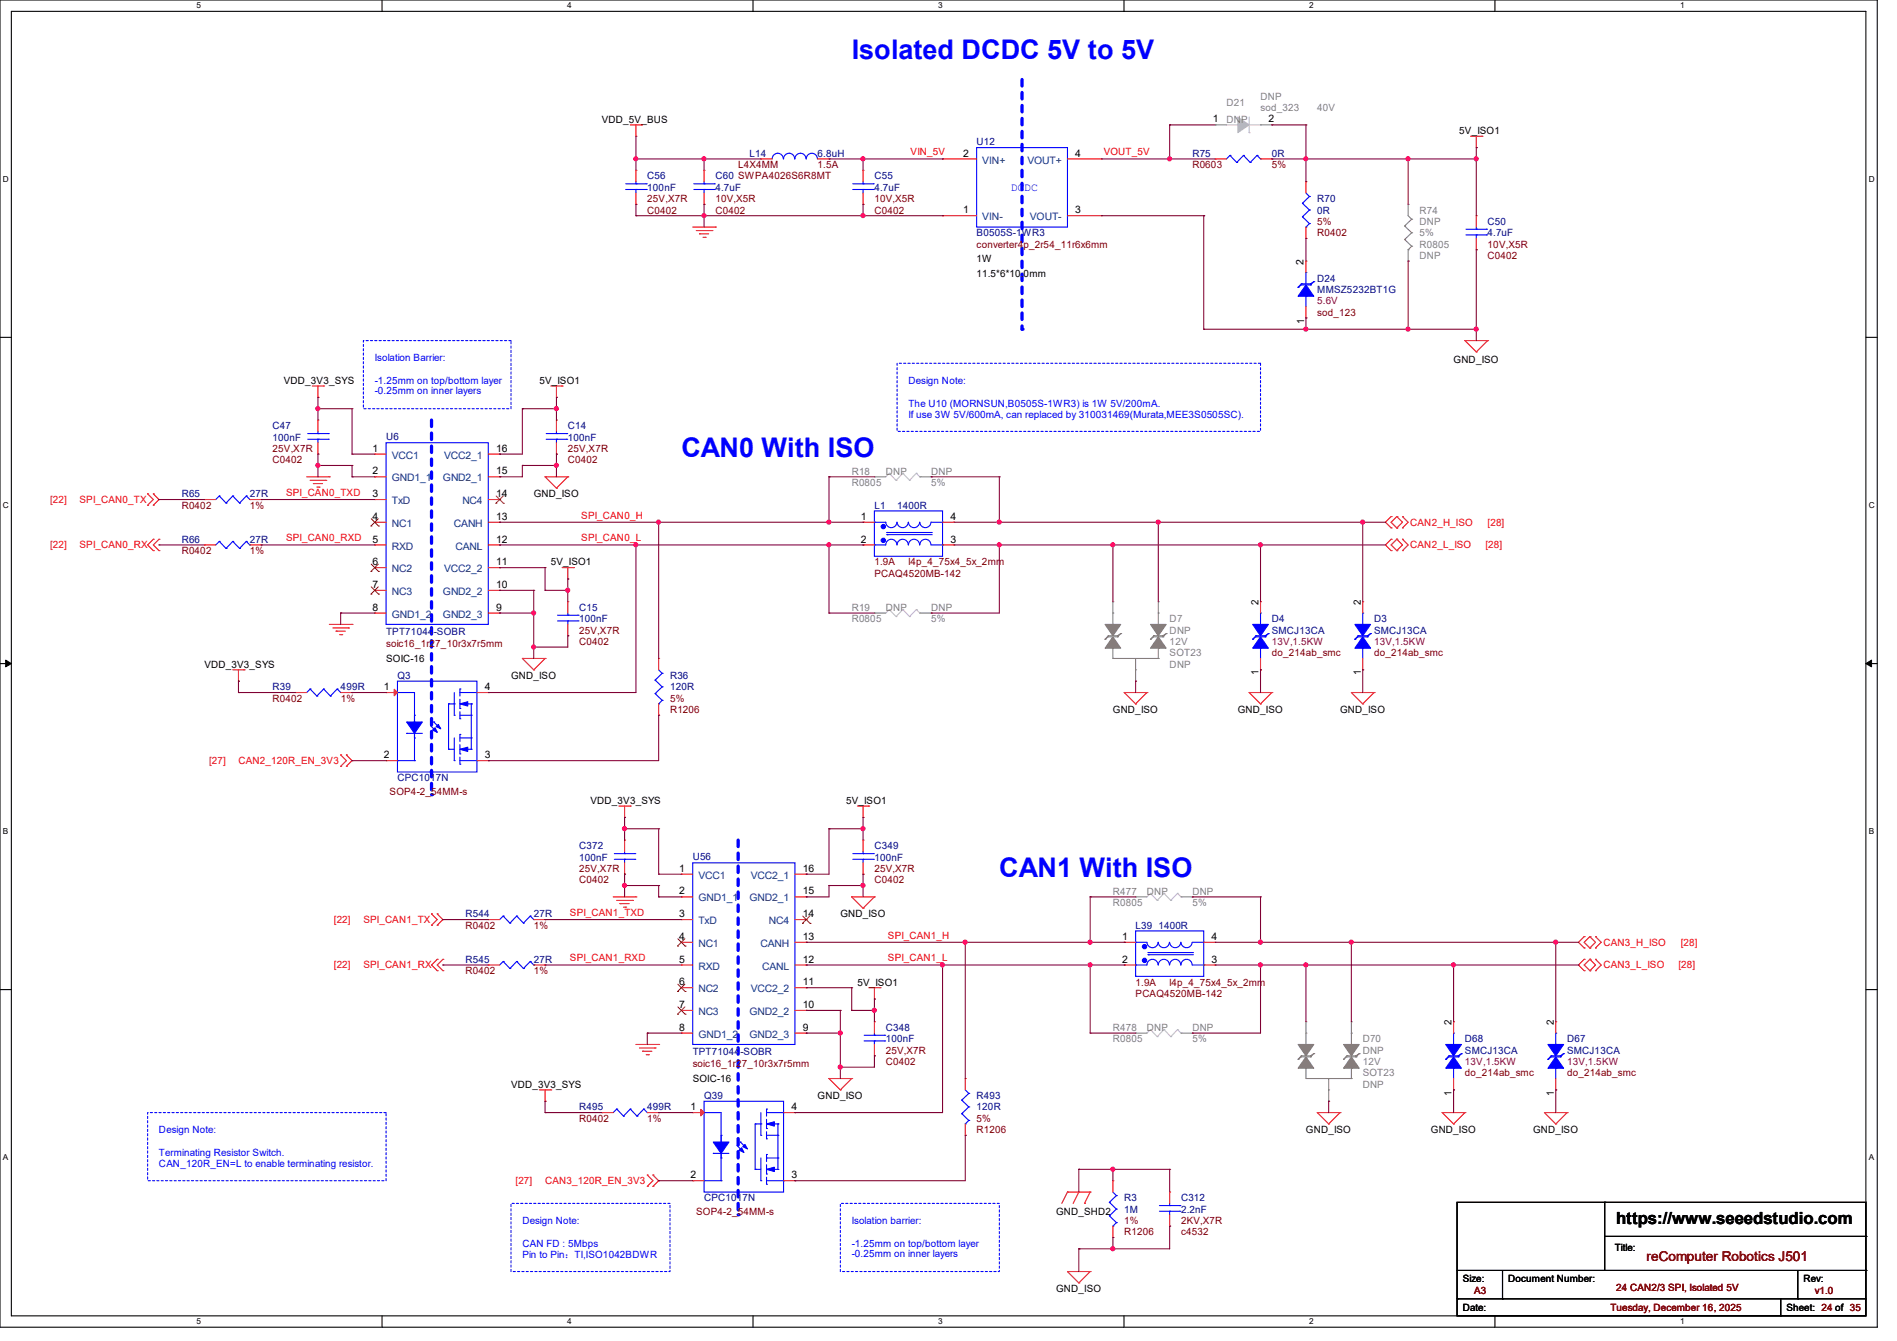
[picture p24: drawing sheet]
<svg xmlns="http://www.w3.org/2000/svg" width="297mm" height="210mm" viewBox="0 0 297 210" stroke-linecap="round" stroke-linejoin="round" font-family="sans-serif">
<defs><g id="words">
<g font-size="4.2" fill="#00f">
<text x="133.3" y="9.3">Isolated DCDC 5V to 5V</text>
<text x="106.7" y="71.5">CAN0 With ISO</text>
<text x="156.5" y="137.3">CAN1 With ISO</text>
</g>
<text font-size="2.6" x="253" y="191.8">https://www.seeedstudio.com</text>
<text font-size="2.1" fill="#800000" x="257.8" y="197.5">reComputer Robotics J501</text>
<text font-size="1.8" fill="#00f" x="158.2" y="29.8">DCDC</text>
<g font-size="1.6" fill="#808080">
<text x="192" y="16.6">D21</text>
<text x="197.4" y="15.7">DNP</text>
<text x="197.4" y="17.4">sod_323</text>
<text x="206.2" y="17.4">40V</text>
<text x="192" y="19.2">DNP</text>
<text x="222.2" y="33.4">R74</text>
<text x="222.2" y="35.2">DNP</text>
<text x="222.2" y="37">5%</text>
<text x="222.2" y="38.8">R0805</text>
<text x="222.2" y="40.6">DNP</text>
<text x="133.3" y="74.3">R18</text>
<text x="133.3" y="76.1">R0805</text>
<text x="138.7" y="74.3">DNP</text>
<text x="145.8" y="74.3">DNP</text>
<text x="145.8" y="76.1">5%</text>
<text x="133.3" y="95.7">R19</text>
<text x="138.7" y="95.7">DNP</text>
<text x="145.8" y="95.7">DNP</text>
<text x="133.3" y="97.4">R0805</text>
<text x="145.8" y="97.4">5%</text>
<text x="183.1" y="97.4">D7</text>
<text x="183.1" y="99.2">DNP</text>
<text x="183.1" y="101">12V</text>
<text x="183.1" y="102.8">SOT23</text>
<text x="183.1" y="104.6">DNP</text>
<text x="174.2" y="140.1">R477</text>
<text x="174.2" y="141.9">R0805</text>
<text x="179.6" y="140.1">DNP</text>
<text x="186.7" y="140.1">DNP</text>
<text x="186.7" y="141.9">5%</text>
<text x="174.2" y="161.5">R478</text>
<text x="179.6" y="161.5">DNP</text>
<text x="186.7" y="161.5">DNP</text>
<text x="174.2" y="163.2">R0805</text>
<text x="186.7" y="163.2">5%</text>
<text x="213.4" y="163.2">D70</text>
<text x="213.4" y="165">DNP</text>
<text x="213.4" y="166.8">12V</text>
<text x="213.4" y="168.6">SOT23</text>
<text x="213.4" y="170.3">DNP</text>
</g>
<g font-size="1.6">
<text x="94.2" y="19.2">VDD_5V_BUS</text>
<text x="189.9" y="19.2">1</text>
<text x="198.6" y="19.2">2</text>
<text x="228.5" y="21">5V_ISO1</text>
<text x="150.8" y="24.5">2</text>
<text x="168.4" y="24.5">4</text>
<text x="150.8" y="33.4">1</text>
<text x="168.4" y="33.4">3</text>
<text x="152.9" y="41.1">1W</text>
<text x="204.1" y="41.4" transform="rotate(-90 204.1 41.4)">2</text>
<text x="152.9" y="43.4">11.5*6*10.0mm</text>
<text x="204.2" y="50.7" transform="rotate(-90 204.2 50.7)">1</text>
<text x="227.6" y="56.9">GND_ISO</text>
<text x="44.4" y="60.1">VDD_3V3_SYS</text>
<text x="84.5" y="60.1">5V_ISO1</text>
<text x="58.3" y="70.7">1</text>
<text x="77.7" y="70.7">16</text>
<text x="58.3" y="74.3">2</text>
<text x="58.3" y="77.9">3</text>
<text x="77.7" y="77.9">14</text>
<text x="77.7" y="74.3">15</text>
<text x="83.6" y="77.9">GND_ISO</text>
<text x="58.3" y="81.4">4</text>
<text x="77.7" y="81.4">13</text>
<text x="134.8" y="81.4">1</text>
<text x="148.8" y="81.4">4</text>
<text x="58.3" y="85">5</text>
<text x="58.3" y="88.5">6</text>
<text x="77.7" y="88.5">11</text>
<text x="77.7" y="85">12</text>
<text x="86.2" y="88.6">5V_ISO1</text>
<text x="134.8" y="85">2</text>
<text x="148.8" y="85">3</text>
<text x="58.3" y="92.1">7</text>
<text x="58.3" y="95.6">8</text>
<text x="77.7" y="95.6">9</text>
<text x="77.7" y="92.1">10</text>
<text x="197.1" y="94.8" transform="rotate(-90 197.1 94.8)">2</text>
<text x="213.1" y="94.8" transform="rotate(-90 213.1 94.8)">2</text>
<text x="32" y="104.6">VDD_3V3_SYS</text>
<text x="60.5" y="103.7">SOIC-16</text>
<text x="80" y="106.3">GND_ISO</text>
<text x="197.1" y="105.8" transform="rotate(-90 197.1 105.8)">1</text>
<text x="213.1" y="105.8" transform="rotate(-90 213.1 105.8)">1</text>
<text x="60.1" y="108.1">1</text>
<text x="75.9" y="108.1">4</text>
<text x="174.2" y="111.7">GND_ISO</text>
<text x="193.8" y="111.7">GND_ISO</text>
<text x="209.8" y="111.7">GND_ISO</text>
<text x="60.1" y="118.7">2</text>
<text x="75.9" y="118.7">3</text>
<text x="92.5" y="125.9">VDD_3V3_SYS</text>
<text x="132.5" y="125.9">5V_ISO1</text>
<text x="106.3" y="136.5">1</text>
<text x="125.7" y="136.5">16</text>
<text x="106.3" y="140.1">2</text>
<text x="106.3" y="143.6">3</text>
<text x="125.7" y="143.6">14</text>
<text x="125.7" y="140.1">15</text>
<text x="131.6" y="143.7">GND_ISO</text>
<text x="106.3" y="147.2">4</text>
<text x="125.7" y="147.2">13</text>
<text x="175.7" y="147.2">1</text>
<text x="189.7" y="147.2">4</text>
<text x="106.3" y="150.8">5</text>
<text x="106.3" y="154.3">6</text>
<text x="125.7" y="154.3">11</text>
<text x="125.7" y="150.8">12</text>
<text x="134.2" y="154.3">5V_ISO1</text>
<text x="175.7" y="150.8">2</text>
<text x="189.7" y="150.8">3</text>
<text x="106.3" y="157.9">7</text>
<text x="106.3" y="161.4">8</text>
<text x="125.7" y="161.4">9</text>
<text x="125.7" y="157.9">10</text>
<text x="227.3" y="160.6" transform="rotate(-90 227.3 160.6)">2</text>
<text x="243.3" y="160.6" transform="rotate(-90 243.3 160.6)">2</text>
<text x="80" y="170.3">VDD_3V3_SYS</text>
<text x="108.1" y="173.9">1</text>
<text x="108.5" y="169.5">SOIC-16</text>
<text x="123.9" y="173.9">4</text>
<text x="128" y="172.1">GND_ISO</text>
<text x="227.3" y="171.6" transform="rotate(-90 227.3 171.6)">1</text>
<text x="243.3" y="171.6" transform="rotate(-90 243.3 171.6)">1</text>
<text x="204.5" y="177.5">GND_ISO</text>
<text x="224" y="177.5">GND_ISO</text>
<text x="240" y="177.5">GND_ISO</text>
<text x="108.1" y="184.5">2</text>
<text x="123.9" y="184.5">3</text>
<text x="165.4" y="190.2">GND_SHD2</text>
<text x="252.8" y="196">Title:</text>
<text x="165.4" y="202.3">GND_ISO</text>
<text x="229" y="200.7">Size:</text>
<text x="236.1" y="200.7">Document Number:</text>
<text x="282.4" y="200.7">Rev:</text>
<text x="229" y="205.4">Date:</text>
<text x="279.7" y="205.4">Sheet: 24 of 35</text>
</g>
<g font-size="1.6" fill="#000080">
<text x="152.9" y="22.8">U12</text>
<text x="101.3" y="28.1">C56</text>
<text x="101.3" y="29.9">100nF</text>
<text x="112" y="28.1">C60 SWPA4026S6R8MT</text>
<text x="112" y="29.9">4.7uF</text>
<text x="117.3" y="24.6">L14</text>
<text x="128" y="24.6">6.8uH</text>
<text x="136.9" y="28.1">C55</text>
<text x="136.9" y="29.9">4.7uF</text>
<text x="186.7" y="24.6">R75</text>
<text x="199.1" y="24.6">0R</text>
<text x="206.2" y="31.7">R70</text>
<text x="206.2" y="33.4">0R</text>
<text x="232.9" y="35.2">C50</text>
<text x="152.9" y="37">B0505S-1WR3</text>
<text x="232.9" y="37">4.7uF</text>
<text x="206.2" y="44.1">D24</text>
<text x="206.2" y="45.9">MMSZ5232BT1G</text>
<text x="42.7" y="67.2">C47</text>
<text x="42.7" y="69">100nF</text>
<text x="60.5" y="68.8">U6</text>
<text x="88.9" y="67.2">C14</text>
<text x="88.9" y="69">100nF</text>
<text x="28.4" y="77.9">R65</text>
<text x="39.1" y="77.9">27R</text>
<text x="136.9" y="79.7">L1</text>
<text x="140.5" y="79.7">1400R</text>
<text x="28.4" y="85">R66</text>
<text x="39.1" y="85">27R</text>
<text x="90.7" y="95.7">C15</text>
<text x="60.5" y="99.4">TPT71044-SOBR</text>
<text x="90.7" y="97.4">100nF</text>
<text x="199.1" y="97.4">D4</text>
<text x="199.1" y="99.2">SMCJ13CA</text>
<text x="215.1" y="97.4">D3</text>
<text x="215.1" y="99.2">SMCJ13CA</text>
<text x="62.2" y="106.3">Q3</text>
<text x="104.9" y="106.3">R36</text>
<text x="42.7" y="108.1">R39</text>
<text x="53.3" y="108.1">499R</text>
<text x="104.9" y="108.1">120R</text>
<text x="62.2" y="122.3">CPC1017N</text>
<text x="90.7" y="133">C372</text>
<text x="90.7" y="134.8">100nF</text>
<text x="108.5" y="134.6">U56</text>
<text x="136.9" y="133">C349</text>
<text x="136.9" y="134.8">100nF</text>
<text x="72.9" y="143.7">R544</text>
<text x="83.6" y="143.7">27R</text>
<text x="177.8" y="145.5">L39 1400R</text>
<text x="72.9" y="150.8">R545</text>
<text x="83.6" y="150.8">27R</text>
<text x="138.7" y="161.5">C348</text>
<text x="108.5" y="165.2">TPT71044-SOBR</text>
<text x="138.7" y="163.2">100nF</text>
<text x="229.4" y="163.2">D68</text>
<text x="229.4" y="165">SMCJ13CA</text>
<text x="245.4" y="163.2">D67</text>
<text x="245.4" y="165">SMCJ13CA</text>
<text x="90.7" y="173.9">R495</text>
<text x="101.3" y="173.9">499R</text>
<text x="110.2" y="172.1">Q39</text>
<text x="152.9" y="172.1">R493</text>
<text x="152.9" y="173.9">120R</text>
<text x="110.2" y="188.1">CPC1017N</text>
<text x="176" y="188.1">R3</text>
<text x="176" y="189.9">1M</text>
<text x="184.9" y="188.1">C312</text>
<text x="184.9" y="189.9">2.2nF</text>
</g>
<g font-size="1.6" fill="#800000">
<text x="115.6" y="26.3">L4X4MM</text>
<text x="128" y="26.3">1.5A</text>
<text x="186.7" y="26.3">R0603</text>
<text x="199.1" y="26.3">5%</text>
<text x="101.3" y="33.4">C0402</text>
<text x="101.3" y="31.7">25V,X7R</text>
<text x="112" y="33.4">C0402</text>
<text x="112" y="31.7">10V,X5R</text>
<text x="136.9" y="33.4">C0402</text>
<text x="136.9" y="31.7">10V,X5R</text>
<text x="206.2" y="35.2">5%</text>
<text x="152.9" y="38.8">converter4p_2r54_11r6x6mm</text>
<text x="206.2" y="37">R0402</text>
<text x="232.9" y="40.6">C0402</text>
<text x="232.9" y="38.8">10V,X5R</text>
<text x="206.2" y="49.4">sod_123</text>
<text x="42.7" y="70.8">25V,X7R</text>
<text x="88.9" y="70.8">25V,X7R</text>
<text x="42.7" y="72.6">C0402</text>
<text x="88.9" y="72.6">C0402</text>
<text x="28.4" y="79.7">R0402</text>
<text x="39.1" y="79.7">1%</text>
<text x="28.4" y="86.8">R0402</text>
<text x="39.1" y="86.8">1%</text>
<text x="136.9" y="88.6">1.9A</text>
<text x="142.2" y="88.6">l4p_4_75x4_5x_2mm</text>
<text x="136.9" y="90.3">PCAQ4520MB-142</text>
<text x="60.5" y="101.3">soic16_1r27_10r3x7r5mm</text>
<text x="90.7" y="101">C0402</text>
<text x="90.7" y="99.2">25V,X7R</text>
<text x="199.1" y="102.8">do_214ab_smc</text>
<text x="215.1" y="102.8">do_214ab_smc</text>
<text x="42.7" y="109.9">R0402</text>
<text x="53.3" y="109.9">1%</text>
<text x="104.9" y="109.9">5%</text>
<text x="104.9" y="111.7">R1206</text>
<text x="61" y="124.5">SOP4-2_54MM-s</text>
<text x="90.7" y="136.6">25V,X7R</text>
<text x="136.9" y="136.6">25V,X7R</text>
<text x="90.7" y="138.3">C0402</text>
<text x="136.9" y="138.3">C0402</text>
<text x="72.9" y="145.5">R0402</text>
<text x="83.6" y="145.5">1%</text>
<text x="72.9" y="152.6">R0402</text>
<text x="83.6" y="152.6">1%</text>
<text x="177.8" y="154.3">1.9A</text>
<text x="183.1" y="154.3">l4p_4_75x4_5x_2mm</text>
<text x="177.8" y="156.1">PCAQ4520MB-142</text>
<text x="108.5" y="167.1">soic16_1r27_10r3x7r5mm</text>
<text x="138.7" y="166.8">C0402</text>
<text x="138.7" y="165">25V,X7R</text>
<text x="229.4" y="168.6">do_214ab_smc</text>
<text x="245.4" y="168.6">do_214ab_smc</text>
<text x="90.7" y="175.7">R0402</text>
<text x="101.3" y="175.7">1%</text>
<text x="152.9" y="175.7">5%</text>
<text x="152.9" y="177.5">R1206</text>
<text x="109" y="190.2">SOP4-2_54MM-s</text>
<text x="176" y="191.7">1%</text>
<text x="184.9" y="191.7">2KV,X7R</text>
<text x="176" y="193.5">R1206</text>
<text x="184.9" y="193.5">c4532</text>
<text x="230.8" y="202.7">A3</text>
<text x="253" y="202.2">24 CAN2/3 SPI, Isolated 5V</text>
<text x="284.1" y="202.7">v1.0</text>
<text x="252.1" y="205.4">Tuesday, December 16, 2025</text>
</g>
<g font-size="1.6" fill="#f00">
<text x="142.6" y="24.3">VIN_5V</text>
<text x="172.8" y="24.3">VOUT_5V</text>
<text x="44.8" y="77.7">SPI_CAN0_TXD</text>
<text x="7.8" y="78.8">[22]</text>
<text x="12.4" y="78.8">SPI_CAN0_TX</text>
<text x="91" y="81.2">SPI_CAN0_H</text>
<text x="220.8" y="82.3">CAN2_H_ISO</text>
<text x="232.9" y="82.3">[28]</text>
<text x="7.8" y="85.9">[22]</text>
<text x="12.4" y="85.9">SPI_CAN0_RX</text>
<text x="44.8" y="84.8">SPI_CAN0_RXD</text>
<text x="91" y="84.8">SPI_CAN0_L</text>
<text x="220.8" y="85.9">CAN2_L_ISO</text>
<text x="232.6" y="85.9">[28]</text>
<text x="32.7" y="119.7">[27]</text>
<text x="37.3" y="119.7">CAN2_120R_EN_3V3</text>
<text x="89.2" y="143.5">SPI_CAN1_TXD</text>
<text x="52.3" y="144.6">[22]</text>
<text x="56.9" y="144.6">SPI_CAN1_TX</text>
<text x="139" y="147">SPI_CAN1_H</text>
<text x="251" y="148.1">CAN3_H_ISO</text>
<text x="263.1" y="148.1">[28]</text>
<text x="52.3" y="151.7">[22]</text>
<text x="56.9" y="151.7">SPI_CAN1_RX</text>
<text x="89.2" y="150.6">SPI_CAN1_RXD</text>
<text x="139" y="150.6">SPI_CAN1_L</text>
<text x="251" y="151.7">CAN3_L_ISO</text>
<text x="262.8" y="151.7">[28]</text>
<text x="80.7" y="185.5">[27]</text>
<text x="85.3" y="185.5">CAN3_120R_EN_3V3</text>
</g>
<g font-size="1.6" fill="#004080">
<text x="153.8" y="25.6">VIN+</text>
<text x="160.9" y="25.6">VOUT+</text>
<text x="153.8" y="34.5">VIN-</text>
<text x="161.2" y="34.5">VOUT-</text>
<text x="61.3" y="71.8">VCC1</text>
<text x="69.6" y="71.8">VCC2_1</text>
<text x="61.3" y="75.4">GND1_1</text>
<text x="69.3" y="75.4">GND2_1</text>
<text x="61.3" y="79">TxD</text>
<text x="61.3" y="82.5">NC1</text>
<text x="71.1" y="82.5">CANH</text>
<text x="72.4" y="79">NC4</text>
<text x="61.3" y="86.1">RXD</text>
<text x="61.3" y="89.6">NC2</text>
<text x="69.6" y="89.6">VCC2_2</text>
<text x="71.3" y="86.1">CANL</text>
<text x="61.3" y="93.2">NC3</text>
<text x="69.3" y="93.2">GND2_2</text>
<text x="61.3" y="96.7">GND1_2</text>
<text x="69.3" y="96.7">GND2_3</text>
<text x="109.3" y="137.6">VCC1</text>
<text x="117.6" y="137.6">VCC2_1</text>
<text x="109.3" y="141.2">GND1_1</text>
<text x="117.3" y="141.2">GND2_1</text>
<text x="109.3" y="144.7">TxD</text>
<text x="109.3" y="148.3">NC1</text>
<text x="119.1" y="148.3">CANH</text>
<text x="120.4" y="144.7">NC4</text>
<text x="109.3" y="151.9">RXD</text>
<text x="109.3" y="155.4">NC2</text>
<text x="117.6" y="155.4">VCC2_2</text>
<text x="119.3" y="151.9">CANL</text>
<text x="109.3" y="159">NC3</text>
<text x="117.3" y="159">GND2_2</text>
<text x="109.3" y="162.5">GND1_2</text>
<text x="117.3" y="162.5">GND2_3</text>
</g>
<g font-size="1.6" fill="#800040">
<text x="206.2" y="47.7">5.6V</text>
<text x="199.1" y="101">13V,1.5KW</text>
<text x="215.1" y="101">13V,1.5KW</text>
<text x="229.4" y="166.8">13V,1.5KW</text>
<text x="245.4" y="166.8">13V,1.5KW</text>
</g>
<g font-size="1.6" fill="#00f">
<text x="58.7" y="56.6">Isolation Barrier:</text>
<text x="58.7" y="60.1">-1.25mm on top/bottom layer</text>
<text x="58.7" y="61.7">-0.25mm on inner layers</text>
<text x="142.2" y="60.1">Design Note:</text>
<text x="142.2" y="63.7">The U10 (MORNSUN,B0505S-1WR3) is 1W 5V/200mA.</text>
<text x="142.2" y="65.4">If use 3W 5V/600mA, can replaced by 310031469(Murata,MEE3S0505SC).</text>
<text x="24.9" y="177.5">Design Note:</text>
<text x="24.9" y="181">Terminating Resistor Switch.</text>
<text x="24.9" y="182.8">CAN_120R_EN=L to enable terminating resistor.</text>
<text x="81.8" y="191.7">Design Note:</text>
<text x="133.3" y="191.7">Isolation barrier:</text>
<text x="81.8" y="195.2">CAN FD : 5Mbps</text>
<text x="81.8" y="197">Pin to Pin：TI,ISO1042BDWR</text>
<text x="133.3" y="195.2">-1.25mm on top/bottom layer</text>
<text x="133.3" y="196.8">-0.25mm on inner layers</text>
</g>
<g font-size="1.3">
<text x="30.8" y="1.3">5</text>
<text x="88.8" y="1.3">4</text>
<text x="146.9" y="1.3">3</text>
<text x="205" y="1.3">2</text>
<text x="263.1" y="1.3">1</text>
<text x=".5" y="28.4">D</text>
<text x="292.6" y="28.4">D</text>
<text x=".5" y="79.5">C</text>
<text x="292.6" y="79.5">C</text>
<text x=".5" y="130.6">B</text>
<text x="292.6" y="130.6">B</text>
<text x=".5" y="181.7">A</text>
<text x="292.6" y="181.7">A</text>
<text x="30.8" y="207.4">5</text>
<text x="88.8" y="207.4">4</text>
<text x="146.9" y="207.4">3</text>
<text x="205" y="207.4">2</text>
<text x="263.1" y="207.4">1</text>
</g>
</g></defs>
<path d="M0 0h293.9v207.9h-293.9zM1.8 1.8h290.3v204.3h-290.3z" fill="none" stroke="#000" stroke-width=".17"/>
<g fill="#fff">
<path d="M30.8 .2h.7v1.4h-.7z"/>
<path d="M30.8 206.2h.7v1.4h-.7z"/>
</g>
<path d="M59.8 0v1.8M59.8 206.1v1.8" fill="none" stroke="#000" stroke-width=".17"/>
<g fill="#fff">
<path d="M88.8 .2h.7v1.4h-.7z"/>
<path d="M88.8 206.2h.7v1.4h-.7z"/>
</g>
<path d="M117.9 0v1.8M117.9 206.1v1.8" fill="none" stroke="#000" stroke-width=".17"/>
<g fill="#fff">
<path d="M146.9 .2h.7v1.4h-.7z"/>
<path d="M146.9 206.2h.7v1.4h-.7z"/>
</g>
<path d="M176 0v1.8M176 206.1v1.8" fill="none" stroke="#000" stroke-width=".17"/>
<g fill="#fff">
<path d="M205 .2h.7v1.4h-.7z"/>
<path d="M205 206.2h.7v1.4h-.7z"/>
</g>
<path d="M234.1 0v1.8M234.1 206.1v1.8" fill="none" stroke="#000" stroke-width=".17"/>
<g fill="#fff">
<path d="M263.1 .2h.6v1.4h-.6z"/>
<path d="M263.1 206.2h.6v1.4h-.6z"/>
<path d="M.5 27.3h.9v1.4h-.9z"/>
<path d="M292.6 27.3h.9v1.4h-.9z"/>
<path d="M.5 78.4h.9v1.4h-.9z"/>
<path d="M292.6 78.4h.9v1.4h-.9z"/>
</g>
<path d="M0 52.8h1.8M292.1 52.8h1.8" fill="none" stroke="#000" stroke-width=".17"/>
<g fill="#fff">
<path d="M.5 129.5h.8v1.4h-.8z"/>
<path d="M292.6 129.5h.8v1.4h-.8z"/>
</g>
<path d="M0 103.9h1.8M292.1 103.9h1.8" fill="none" stroke="#000" stroke-width=".17"/>
<path d="M.9 103.4l.9 .5-.9 .5zM292.1 103.9l.9-.5v1z" fill="#000" stroke="#000" stroke-width=".16"/>
<g fill="#fff">
<path d="M.5 180.5h.8v1.4h-.8z"/>
<path d="M292.6 180.5h.8v1.4h-.8z"/>
</g>
<path d="M0 155h1.8M292.1 155h1.8" fill="none" stroke="#000" stroke-width=".17"/>
<path d="M131.6 188.5h24.9v10.6h-24.9z" fill="none" stroke="#00f" stroke-width=".17" stroke-dasharray=".3 .3"/>
<path d="M160 12.4v39.2" fill="none" stroke="#00f" stroke-width=".51" stroke-dasharray="1 1"/>
<circle cx="160" cy="51.6" r=".25" fill="#00f" stroke-dasharray="1 1"/>
<path d="M56.9 53.3h23.1v10.7h-23.1zM140.5 56.9h56.9v10.7h-56.9zM23.1 174.2h37.4v10.7h-37.4zM80 188.5h24.9v10.6h-24.9z" fill="none" stroke="#00f" stroke-width=".17" stroke-dasharray=".3 .3"/>
<path d="M67.6 65.8v58.7" fill="none" stroke="#00f" stroke-width=".51" stroke-dasharray="1 1"/>
<circle cx="67.6" cy="124.5" r=".25" fill="#00f" stroke-dasharray="1 1"/>
<path d="M115.6 131.6v58.6" fill="none" stroke="#00f" stroke-width=".51" stroke-dasharray="1 1"/>
<circle cx="115.6" cy="190.2" r=".25" fill="#00f" stroke-dasharray="1 1"/>
<g fill="none" stroke="#f00" stroke-width=".17">
<path d="M98.7 19.6h1.8M99.6 19.6v1.7M100.5 19.6h.1M99.6 21.3h.1M99.6 26.7h.1M99.6 32h.1M99.6 26.7v1.7M99.6 30.2v1.8M108.5 35.6h3.5M109 36.1h2.5M109.5 36.6h.1M109.5 36.6h1.5"/>
<path d="M110.1 37.2h.3M110.2 26.7h.1M110.2 32h.1M110.2 26.7v1.7M110.2 30.2v1.8M110.4 37.2h.1M111.5 36.1h.1M112 35.6h.1M119.1 24.9h.1M119.1 24.9h1.8M128 24.9h1.8M129.8 24.9h.1"/>
<path d="M135.1 26.7h.1M135.1 32h.1M135.1 26.7v1.7M135.1 30.2v1.8M147.6 33.8h.1M147.6 24.9h.1M147.6 24.9h5.3M147.6 33.8h5.3M167.1 24.9h5.4M167.1 33.8h5.4M172.5 24.9h.1M172.5 33.8h.1"/>
<path d="M190.2 24.9h.1M190.2 24.9h1.8M197.4 24.9h1.7M199.1 24.9h.1M204.5 28.4h.1M204.5 37.3h.1M204.5 28.4v1.8M204.5 35.6v1.7M230.3 21.3h1.7M231.1 23.1h.1M231.1 33.8h.1M231.1 39.1h.1"/>
<path d="M231.1 21.3v1.8M231.1 33.8v1.8M231.1 37.3v1.8M232 21.3h.1M204.5 40.9h.1M204.5 49.8h.1M204.5 40.9v1.8M204.5 48v1.8M229.4 53.3h.1M229.4 53.3h3.5M229.4 53.3l1.7 1.8M231.1 55.1h.1"/>
<path d="M232.9 53.3h.1M232.9 53.3l-1.8 1.8M23.1 77.3h.1M23.1 79.1h.1M23.1 77.3l.9 .9-.9 .9M24 79.1h.1M24 77.3h.1M24 77.3l.9 .9-.9 .9M32 78.2h.1M32 78.2h1.8M39.1 78.2h1.8M40.9 78.2h.1"/>
<path d="M48 74.7h3.6M48.6 75.2h2.4M48.9 60.5h1.8M49.1 75.7h.1M49.1 75.7h1.4M49.6 76.3h.4M49.8 62.2h.1M49.8 65.8h.1M49.8 71.1h.1M49.8 60.5v1.7M49.8 65.8v1.8M49.8 69.3v1.8"/>
<path d="M50 76.3h.1M50.7 60.5h.1M51 75.2h.1M51.6 74.7h.1M58.7 71.1h.1M58.7 74.7h.1M58.7 78.2h.1M58.7 74.7h1.8M58.7 78.2h1.8M58.7 71.1h1.8M76.5 74.7h1.7M76.5 78.2h1.7"/>
<path d="M76.5 71.1h1.7M78.2 78.2h.1M78.2 74.7h.1M78.2 71.1h.1M85.3 74.7h.1M85.3 74.7h3.6M85.3 74.7l1.8 1.8M86.2 60.5h1.8M87.1 62.2h.1M87.1 76.5h.1M87.1 65.8h.1M87.1 71.1h.1"/>
<path d="M87.1 60.5v1.7M87.1 65.8v1.8M87.1 69.3v1.8M88 60.5h.1M88.9 74.7h.1M88.9 74.7l-1.8 1.8M24 84.5h.1M24 86.2h.1M24 84.5l-.9 .8 .9 .9M24.9 84.5h.1M24.9 86.2h.1M24.9 84.5l-.9 .8 .9 .9"/>
<path d="M32 85.3h.1M32 85.3h1.8M39.1 85.3h1.8M40.9 85.3h.1M51.6 97.8h3.5M52.1 98.3h2.5M52.6 98.8h.1M52.6 98.8h1.5M53.2 99.4h.3M53.5 99.4h.1M54.6 98.3h.1M55.1 97.8h.1"/>
<path d="M58.7 81.8h.1M58.7 85.3h.1M58.7 88.9h.1M58.7 92.5h.1M58.7 96h.1M58.7 88.9h1.8M58.7 85.3h1.8M58.7 81.8h1.8M58.7 92.5h1.8M58.7 96h1.8M76.5 88.9h1.7M76.5 85.3h1.7"/>
<path d="M76.5 81.8h1.7M76.5 92.5h1.7M76.5 96h1.7M78.2 96h.1M78.2 92.5h.1M78.2 88.9h.1M78.2 85.3h.1M78.2 81.8h.1M88 88.9h1.8M88.9 90.7h.1M88.9 94.2h.1M88.9 99.6h.1"/>
<path d="M88.9 88.9v1.8M88.9 94.2v1.8M88.9 97.8v1.8M89.8 88.9h.1M135.1 81.8h.1M135.1 85.3h.1M135.1 85.3h1.8M135.1 81.8h1.8M147.6 85.3h1.8M147.6 81.8h1.8M149.4 81.8h.1M149.4 85.3h.1"/>
<path d="M197.4 94.2h.1M197.4 94.2v1.8M213.4 94.2h.1M213.4 94.2v1.8M217.8 84.5h.1M217.8 86.2h.1M217.8 80.9h.1M217.8 82.7h.1M217.8 84.5l-.9 .8 .9 .9M217.8 80.9l-.9 .9 .9 .9M218.7 86.2h.1M218.7 84.5h.1"/>
<path d="M218.7 82.7h.1M218.7 80.9h.1M218.7 84.5l-.9 .8 .9 .9M218.7 84.5l.9 .8-.9 .9M218.7 80.9l-.9 .9 .9 .9M218.7 80.9l.9 .9-.9 .9M219.6 84.5h.1M219.6 86.2h.1M219.6 80.9h.1M219.6 82.7h.1M219.6 80.9l.9 .9-.9 .9M219.6 84.5l.9 .8-.9 .9"/>
<path d="M36.4 104.9h1.8M37.3 106.7h.1M37.3 104.9v1.8M38.2 104.9h.1M46.2 108.5h.1M46.2 108.5h1.8M53.3 118.2h.1M53.3 108.5h1.8M53.3 118.2l.9 .9-.9 .9M54.2 118.2h.1M54.2 118.2l.9 .9-.9 .9M55.1 108.5h.1"/>
<path d="M60.5 119.1h.1M60.5 108.5h.1M60.5 108.5h1.7M60.5 119.1h1.7M74.7 108.5h1.8M74.7 119.1h1.8M76.5 108.5h.1M76.5 119.1h.1M81.8 103.1h.1M81.8 103.1h3.5M81.8 103.1l1.8 1.8M83.6 104.9h.1"/>
<path d="M85.3 103.1h.1M85.3 103.1l-1.7 1.8M103.1 103.1h.1M103.1 112h.1M103.1 103.1v1.8M103.1 110.2v1.8M176 108.5h.1M176 108.5h3.6M176 108.5l1.8 1.7M177.8 110.2h.1M179.6 108.5h.1M179.6 108.5l-1.8 1.7"/>
<path d="M195.6 108.5h.1M195.6 108.5h3.5M195.6 108.5l1.8 1.7M197.4 110.2h.1M197.4 104.9h.1M197.4 103.1v1.8M199.1 108.5h.1M199.1 108.5l-1.7 1.7M211.6 108.5h.1M211.6 108.5h3.5M211.6 108.5l1.8 1.7M213.4 110.2h.1"/>
<path d="M213.4 104.9h.1M213.4 103.1v1.8M215.1 108.5h.1M215.1 108.5l-1.7 1.7M53.3 120h.1M54.2 120h.1M96.9 126.2h1.8M97.8 128h.1M97.8 131.6h.1M97.8 136.9h.1M97.8 126.2v1.8M97.8 131.6v1.7"/>
<path d="M97.8 135.1v1.8M98.7 126.2h.1M106.7 136.9h.1M106.7 136.9h1.8M124.5 136.9h1.7M126.2 136.9h.1M134.2 126.2h1.8M135.1 128h.1M135.1 131.6h.1M135.1 136.9h.1M135.1 126.2v1.8M135.1 131.6v1.7"/>
<path d="M135.1 135.1v1.8M136 126.2h.1M67.6 143.1h.1M67.6 144.9h.1M67.6 143.1l.9 .9-.9 .9M68.5 144.9h.1M68.5 143.1h.1M68.5 150.2h.1M68.5 152h.1M68.5 143.1l.8 .9-.8 .9M68.5 150.2l-.9 .9 .9 .9M69.3 150.2h.1"/>
<path d="M69.3 152h.1M69.3 150.2l-.8 .9 .8 .9M76.5 151.1h.1M76.5 144h.1M76.5 151.1h1.7M76.5 144h1.7M83.6 151.1h1.7M83.6 144h1.7M85.3 151.1h.1M85.3 144h.1M96 140.5h3.6M96.6 141h2.4"/>
<path d="M97.1 141.5h.1M97.1 141.5h1.4M97.6 142.1h.4M98 142.1h.1M99 141h.1M99.6 140.5h.1M106.7 140.5h.1M106.7 144h.1M106.7 147.6h.1M106.7 151.1h.1M106.7 154.7h.1M106.7 158.2h.1"/>
<path d="M106.7 154.7h1.8M106.7 140.5h1.8M106.7 151.1h1.8M106.7 147.6h1.8M106.7 144h1.8M106.7 158.2h1.8M124.5 154.7h1.7M124.5 140.5h1.7M124.5 151.1h1.7M124.5 147.6h1.7M124.5 144h1.7M124.5 158.2h1.7"/>
<path d="M126.2 158.2h.1M126.2 154.7h.1M126.2 151.1h.1M126.2 147.6h.1M126.2 144h.1M126.2 140.5h.1M133.3 140.5h.1M133.3 140.5h3.6M133.3 140.5l1.8 1.7M135.1 142.2h.1M136 154.7h1.8M136.9 156.5h.1"/>
<path d="M136.9 140.5h.1M136.9 154.7v1.8M136.9 140.5l-1.8 1.7M137.8 154.7h.1M176 147.6h.1M176 151.1h.1M176 151.1h1.8M176 147.6h1.8M188.5 151.1h1.7M188.5 147.6h1.7M190.2 147.6h.1M190.2 151.1h.1"/>
<path d="M248 150.2h.1M248 152h.1M248 146.7h.1M248 148.5h.1M248 150.2l-.9 .9 .9 .9M248 146.7l-.9 .9 .9 .9M248.9 152h.1M248.9 150.2h.1M248.9 148.5h.1M248.9 146.7h.1M248.9 150.2l-.9 .9 .9 .9M248.9 150.2l.9 .9-.9 .9"/>
<path d="M248.9 146.7l-.9 .9 .9 .9M248.9 146.7l.9 .9-.9 .9M249.8 150.2h.1M249.8 152h.1M249.8 146.7h.1M249.8 148.5h.1M249.8 146.7l.9 .9-.9 .9M249.8 150.2l.9 .9-.9 .9M84.5 170.7h1.7M85.3 172.5h.1M85.3 170.7v1.8M86.2 170.7h.1"/>
<path d="M94.2 174.2h.1M94.2 174.2h1.8M99.6 163.6h3.5M100.1 164.1h2.5M100.6 164.6h.1M100.6 164.6h1.5M101.2 165.2h.3M101.3 174.2h1.8M101.5 165.2h.1M102.6 164.1h.1M103.1 163.6h.1M103.1 174.2h.1"/>
<path d="M106.7 161.8h.1M106.7 161.8h1.8M108.5 174.2h.1M108.5 174.2h1.7M122.7 174.2h1.8M124.5 174.2h.1M124.5 161.8h1.7M126.2 161.8h.1M129.8 168.9h.1M129.8 168.9h3.5M129.8 168.9l1.8 1.8M131.6 170.7h.1"/>
<path d="M133.3 168.9h.1M133.3 168.9l-1.7 1.8M136.9 160h.1M136.9 165.4h.1M136.9 160v1.8M136.9 163.6v1.8M151.1 168.9h.1M151.1 177.8h.1M151.1 168.9v1.8M151.1 176v1.8M206.2 174.2h.1M206.2 174.2h3.6"/>
<path d="M206.2 174.2l1.8 1.8M208 176h.1M209.8 174.2h.1M209.8 174.2l-1.8 1.8M225.8 174.2h.1M225.8 174.2h3.6M225.8 174.2l1.8 1.8M227.6 176h.1M227.6 160h.1M227.6 170.7h.1M227.6 160v1.8M227.6 168.9v1.8"/>
<path d="M229.4 174.2h.1M229.4 174.2l-1.8 1.8M241.8 174.2h.1M241.8 174.2h3.6M241.8 174.2l1.8 1.8M243.6 176h.1M243.6 160h.1M243.6 170.7h.1M243.6 160v1.8M243.6 168.9v1.8M245.4 174.2h.1M245.4 174.2l-1.8 1.8"/>
<path d="M101.3 184h.1M101.3 185.8h.1M101.3 184l.9 .9-.9 .9M102.2 185.8h.1M102.2 184h.1M102.2 184l.9 .9-.9 .9M108.5 184.9h.1M108.5 184.9h1.7M122.7 184.9h1.8M124.5 184.9h.1M167.1 186.7h.1M167.1 199.1h.1"/>
<path d="M167.1 186.7l-.9 1.8M167.1 186.7h3.6M167.1 199.1h3.6M167.1 199.1l1.8 1.8M168.9 186.7h.1M168.9 186.7l-.9 1.8M169.8 188.5h.1M170.7 186.7h.1M170.7 199.1h.1M170.7 186.7l-.9 1.8M170.7 199.1l-1.8 1.8M174.2 184.9h.1"/>
<path d="M174.2 193.8h.1M174.2 184.9v1.8M174.2 192v1.8M183.1 186.7h.1M183.1 192h.1M183.1 186.7v1.8M183.1 190.2v1.8M168.9 200.9h.1"/>
</g>
<g fill="none" stroke="#000" stroke-width=".17">
<path d="M228.1 188.3h64v17.8h-64zM228.1 199h64M235.2 199v4.4M251.2 188.3h.1M251.2 188.3v10.7M251.2 193.6h40.9M281.5 199v4.4M292.1 199h.1M292.1 193.6h.1M228.1 203.4h.1M228.1 203.4h64M235.2 203.4h.1"/>
<path d="M278.8 206.1h.1M278.8 203.4v2.7M281.5 203.4h.1"/>
</g>
<g fill="none" stroke="#00f" stroke-width=".17">
<path d="M98 28.8h3.2M98 29.7h3.2M99.6 29.7h.1M99.6 28.8h.1M99.6 28.4v.4M99.6 29.7v.5M101.2 28.8h.1M101.2 29.7h.1M108.6 28.8h3.2M108.6 29.7h3.2M110.2 29.7h.1M110.2 28.8h.1"/>
<path d="M110.2 28.4v.4M110.2 29.7v.5M111.8 28.8h.1M111.8 29.7h.1M120.9 24.9a.87 .87 0 0 1 .9-.9 .87 .87 0 0 1 .8 .9M122.7 24.9a.87 .87 0 0 1 .8-.9 .87 .87 0 0 1 .9 .9M124.5 24.9a.87 .87 0 0 1 .8-.9 .87 .87 0 0 1 .9 .9M126.2 24.9a.87 .87 0 0 1 .9-.9 .87 .87 0 0 1 .9 .9M133.5 28.8h3.2M133.5 29.7h3.2M135.1 29.7h.1M135.1 28.8h.1"/>
<path d="M135.1 28.4v.4M135.1 29.7v.5M136.7 28.8h.1M136.7 29.7h.1M152.9 23.1h14.2v12.5h-14.2zM192.6 24.3h.1M192.6 24.3l-.6 .6M192.6 24.3l1 1.1M193.6 25.4h.1M194.7 24.3h.1M194.7 24.3l-1.1 1.1M194.7 24.3l1 1.1"/>
<path d="M195.7 25.4h.1M196.8 24.3h.1M196.8 24.3l-1.1 1.1M196.8 24.3l.6 .6M197.4 24.9h.1M203.9 31.8h.1M203.9 34h.1M203.9 31.8l1.1 1.1M203.9 34l1.1 1M204.5 35.6h.1M204.5 30.2l.5 .6M205 30.8h.1"/>
<path d="M205 32.9h.1M205 35h.1M205 30.8l-1.1 1M205 32.9l-1.1 1.1M205 35l-.5 .6M229.5 35.9h3.2M229.5 36.8h3.2M231.1 36.8h.1M231.1 35.9h.1M231.1 35.6v.3M231.1 36.8v.5M232.7 35.9h.1"/>
<path d="M232.7 36.8h.1M203.2 45h.1M203.8 44.4h.1M203.8 44.4h1.4M203.8 44.4l-.6 .6M204.5 42.7h.1M204.5 46.4h.1M204.5 42.7v1.7M204.5 46.4v1.6M205.2 44.4h.1M205.2 44.6h.1M205.2 44.6h-1.4l-.6 .4"/>
<path d="M205.7 44.1h.1M205.7 44.1l-.5 .3M205.7 44.1l-.5 .5M34.3 77.7h.1M34.3 77.7l-.5 .5M34.3 77.7l1.1 1.1M35.4 78.8h.1M36.4 77.7h.1M36.4 77.7l-1 1.1M36.4 77.7l1.1 1.1M37.5 78.8h.1M38.6 77.7h.1"/>
<path d="M38.6 77.7l-1.1 1.1M38.6 77.7l.5 .5M39.1 78.2h.1M48.2 67.9h3.2M48.2 68.8h3.2M49.8 68.8h.1M49.8 67.9h.1M49.8 67.6v.3M49.8 68.8v.5M51.4 67.9h.1M51.4 68.8h.1M60.5 69.3h16v28.5h-16z"/>
<path d="M85.5 67.9h3.2M85.5 68.8h3.2M87.1 68.8h.1M87.1 67.9h.1M87.1 67.6v.3M87.1 68.8v.5M88.7 67.9h.1M88.7 68.8h.1M34.3 84.8h.1M34.3 84.8l-.5 .5M34.3 84.8l1.1 1.1M35.4 85.9h.1"/>
<path d="M36.4 84.8h.1M36.4 84.8l-1 1.1M36.4 84.8l1.1 1.1M37.5 85.9h.1M38.6 84.8h.1M38.6 84.8l-1.1 1.1M38.6 84.8l.5 .5M39.1 85.3h.1M87.3 96.4h3.2M87.3 97.2h3.2M88.9 97.2h.1M88.9 96.4h.1"/>
<path d="M88.9 96v.4M88.9 97.2v.6M90.5 96.4h.1M90.5 97.2h.1M136.9 80h10.7v7.1h-10.7zM136.9 81.8h1.8a.87 .87 0 0 0 .9 .8 .87 .87 0 0 0 .8-.8M136.9 81.8h.1M136.9 85.3h.1M138.9 83.4h.1M138.9 83.7h.1M138.9 83.4h7.1M138.9 83.7h7.1"/>
<path d="M140.4 85.3a.87 .87 0 0 0-.8-.8 .87 .87 0 0 0-.9 .8h-1.8M140.5 81.8a.87 .87 0 0 0 .8 .8 .87 .87 0 0 0 .9-.8M140.5 85.3a.87 .87 0 0 1 .8-.8 .87 .87 0 0 1 .9 .8M142.2 81.8a.87 .87 0 0 0 .9 .8 .87 .87 0 0 0 .9-.8M142.2 85.3a.87 .87 0 0 1 .9-.8 .87 .87 0 0 1 .9 .8M144 85.3a.87 .87 0 0 1 .9-.8 .87 .87 0 0 1 .9 .8M144 81.8a.87 .87 0 0 0 .9 .8 .87 .87 0 0 0 .9-.8M145.8 81.8h1.8M145.8 85.3h1.8M147.6 81.8h.1M147.6 85.3h.1M196.6 99.6h.1"/>
<path d="M196.6 99.6h1.5M196.6 99.6l-.5 .5M197.4 96h.1M197.4 96v1.8M198.1 99.6h.1M198.1 99.7h.1M198.1 99.7h-1.5l-.5 .4M198.6 99.2h.1M198.6 99.2l-.5 .4M198.6 99.2l-.5 .5M212.6 99.6h.1M212.6 99.6h1.5"/>
<path d="M212.6 99.6l-.5 .5M213.4 96h.1M213.4 96v1.8M214.1 99.6h.1M214.1 99.7h.1M214.1 99.7h-1.5l-.5 .4M214.6 99.2h.1M214.6 99.2l-.5 .4M214.6 99.2l-.5 .5M48.6 107.9h.1M48.6 107.9l-.6 .6M48.6 107.9l1 1.1"/>
<path d="M49.6 109h.1M50.7 107.9h.1M50.7 107.9l-1.1 1.1M50.7 107.9l1 1.1M51.7 109h.1M52.8 107.9h.1M52.8 107.9l-1.1 1.1M52.8 107.9l.5 .6M53.3 108.5h.1M62.2 106.7h12.5v14.2h-12.5zM62.2 108.5h.1M62.2 119.1h.1"/>
<path d="M62.2 108.5h2.7v10.6M62.2 119.1h2.7M63.7 114.9h.1M63.7 114.9h2.4M64.9 112h.1M64.9 115.6h.1M64.9 119.1h.1M67.4 113.6h.1M67.4 113.6l1.1 1.1M67.9 113.1h.1M67.9 113.1l1.1 1M70.2 117.3h.1"/>
<path d="M70.2 110.2h.1M70.2 117.3h.9M70.2 110.2v7.1M70.2 110.2h.9M71.1 119.1h.1M71.1 112h.1M71.1 110.2h.1M71.1 108.5v3.5M71.1 115.6v3.5M72 118.1h.1M72 119.7h.1M72 115h.1"/>
<path d="M72 107.9h.1M72 111h.1M72 112.6h.1M72 108.5h2.7M72 119.1h2.7M72 117.3h1.8M72 107.9v1.1M72 109.5v1.5M72 111.5v1.1M72 115v1.1M72 116.6v1.5M72 118.6v1.1"/>
<path d="M72 110.2h1.8M72 112h1.8M72 115.6h1.8M73.8 117.3h.1M73.8 110.2h.1M73.8 112h.1M73.8 115.6h.1M73.8 110.2v7.1M74.7 119.1h.1M74.7 108.5h.1M102.6 106.5h.1M102.6 108.6h.1"/>
<path d="M102.6 106.5l1.1 1.1M102.6 108.6l1.1 1.1M103.1 110.2h.1M103.1 104.9l.6 .6M103.7 105.5h.1M103.7 107.6h.1M103.7 109.7h.1M103.7 105.5l-1.1 1M103.7 107.6l-1.1 1M103.7 109.7l-.6 .5M196.1 100.1h.1M197.4 101.5h.1"/>
<path d="M197.4 101.5v1.6M212.1 100.1h.1M213.4 101.5h.1M213.4 101.5v1.6M96.2 133.7h3.2M96.2 134.6h3.2M97.8 134.6h.1M97.8 133.7h.1M97.8 133.3v.4M97.8 134.6v.5M99.4 133.7h.1M99.4 134.6h.1"/>
<path d="M108.5 135.1h16v28.5h-16zM133.5 133.7h3.2M133.5 134.6h3.2M135.1 134.6h.1M135.1 133.7h.1M135.1 133.3v.4M135.1 134.6v.5M136.7 133.7h.1M136.7 134.6h.1M78.8 150.6h.1M78.8 143.5h.1M78.8 150.6l-.6 .5"/>
<path d="M78.8 150.6l1 1.1M78.8 143.5l-.6 .5M78.8 143.5l1 1.1M79.8 151.7h.1M79.8 144.6h.1M80.9 150.6h.1M80.9 143.5h.1M80.9 150.6l-1.1 1.1M80.9 150.6l1.1 1.1M80.9 143.5l-1.1 1.1M80.9 143.5l1.1 1.1M82 151.7h.1"/>
<path d="M82 144.6h.1M83 150.6h.1M83 143.5h.1M83 150.6l-1 1.1M83 150.6l.6 .5M83 143.5l-1 1.1M83 143.5l.6 .5M83.6 151.1h.1M83.6 144h.1M177.8 145.8h10.7v7.1h-10.7zM177.8 147.6h1.8a.87 .87 0 0 0 .8 .8 .87 .87 0 0 0 .9-.8M177.8 151.1h1.8a.87 .87 0 0 1 .8-.9 .87 .87 0 0 1 .9 .9"/>
<path d="M177.8 147.6h.1M177.8 151.1h.1M179.7 149.2h.1M179.7 149.5h.1M179.7 149.2h7.2M179.7 149.5h7.2M181.4 151.1a.87 .87 0 0 1 .8-.9 .87 .87 0 0 1 .9 .9M181.4 147.6a.87 .87 0 0 0 .8 .8 .87 .87 0 0 0 .9-.8M183.1 151.1a.87 .87 0 0 1 .9-.9 .87 .87 0 0 1 .9 .9M183.1 147.6a.87 .87 0 0 0 .9 .8 .87 .87 0 0 0 .9-.8M184.9 147.6a.87 .87 0 0 0 .9 .8 .87 .87 0 0 0 .8-.8M184.9 151.1a.87 .87 0 0 1 .9-.9 .87 .87 0 0 1 .8 .9"/>
<path d="M186.7 147.6h1.8M186.7 151.1h1.8M188.5 147.6h.1M188.5 151.1h.1M96.6 173.7h.1M96.6 173.7l-.6 .5M96.6 173.7l1 1.1M97.6 174.8h.1M98.7 173.7h.1M98.7 173.7l-1.1 1.1M98.7 173.7l1 1.1M99.7 174.8h.1"/>
<path d="M100.8 173.7h.1M100.8 173.7l-1.1 1.1M100.8 173.7l.5 .5M101.3 174.2h.1M110.2 172.5h12.5v14.2h-12.5zM110.2 174.2h.1M110.2 174.2h2.7v10.7M112.9 177.8h.1M115.4 179.4h.1M115.4 179.4l1.1 1.1M115.9 178.9h.1M115.9 178.9l1.1 1"/>
<path d="M118.2 176h.1M118.2 176v7.1M118.2 176h.9M119.1 177.8h.1M119.1 176h.1M119.1 174.2v3.6M120 173.7h.1M120 176.7h.1M120 178.4h.1M120 174.2h2.7M120 173.7v1.1M120 175.3v1.4"/>
<path d="M120 177.2v1.2M120 176h1.8M120 177.8h1.8M121.8 176h.1M121.8 177.8h.1M121.8 176v7.1M122.7 174.2h.1M135.3 162.1h3.2M135.3 163h3.2M136.9 163h.1M136.9 162.1h.1M136.9 161.8v.3"/>
<path d="M136.9 163v.6M138.5 162.1h.1M138.5 163h.1M150.6 172.3h.1M150.6 174.4h.1M150.6 172.3l1.1 1.1M150.6 174.4l1.1 1.1M151.1 176h.1M151.1 170.7l.6 .5M151.7 171.2h.1M151.7 173.4h.1M151.7 175.5h.1"/>
<path d="M151.7 171.2l-1.1 1.1M151.7 173.4l-1.1 1M151.7 175.5l-.6 .5M226.4 165.9h.1M226.9 165.4h.1M226.9 165.4h1.4M226.9 165.4l-.5 .5M227.6 161.8h.1M227.6 167.3h.1M227.6 161.8v1.8M227.6 167.3v1.6M228.3 165.4h.1"/>
<path d="M228.3 165.5h.1M228.3 165.5h-1.4l-.5 .4M228.8 165h.1M228.8 165l-.5 .4M228.8 165l-.5 .5M242.4 165.9h.1M242.9 165.4h.1M242.9 165.4h1.4M242.9 165.4l-.5 .5M243.6 161.8h.1M243.6 167.3h.1M243.6 161.8v1.8"/>
<path d="M243.6 167.3v1.6M244.3 165.4h.1M244.3 165.5h.1M244.3 165.5h-1.4l-.5 .4M244.8 165h.1M244.8 165l-.5 .4M244.8 165l-.5 .5M110.2 184.9h.1M110.2 184.9h2.7M111.7 180.6h.1M111.7 180.6h2.4M112.9 181.4h.1"/>
<path d="M112.9 184.9h.1M118.2 183.1h.1M118.2 183.1h.9M119.1 184.9h.1M119.1 181.4v3.5M120 183.9h.1M120 185.5h.1M120 180.8h.1M120 184.9h2.7M120 183.1h1.8M120 180.8v1.1M120 182.4v1.5"/>
<path d="M120 184.4v1.1M120 181.4h1.8M121.8 183.1h.1M121.8 181.4h.1M122.7 184.9h.1M173.7 188.3h.1M173.7 190.4h.1M173.7 188.3l1.1 1.1M173.7 190.4l1.1 1.1M174.2 192h.1M174.2 186.7l.6 .5M174.8 187.2h.1"/>
<path d="M174.8 189.4h.1M174.8 191.5h.1M174.8 187.2l-1.1 1.1M174.8 189.4l-1.1 1M174.8 191.5l-.6 .5M181.5 188.8h3.2M181.5 189.7h3.2M183.1 189.7h.1M183.1 188.8h.1M183.1 188.5v.3M183.1 189.7v.5M184.7 188.8h.1"/>
<path d="M184.7 189.7h.1"/>
</g>
<g fill="#00f" stroke="#00f" stroke-width=".17">
<path d="M197.4 99.7l1.2 1.8h-2.5z" fill-rule="evenodd"/>
<path d="M196.1 97.8h2.5l-1.2 1.8z" fill-rule="evenodd"/>
<path d="M213.4 99.7l1.2 1.8h-2.5z" fill-rule="evenodd"/>
<path d="M212.1 97.8h2.5l-1.2 1.8z" fill-rule="evenodd"/>
<path d="M63.7 113.1h2.4l-1.2 1.8z" fill-rule="evenodd"/>
<path d="M68.6 113.5l.4 .6-.7-.3z" fill-rule="evenodd"/>
<path d="M68.1 114l.4 .7-.8-.4z" fill-rule="evenodd"/>
<path d="M72 117.3l1.2-.3v.7z" fill-rule="evenodd"/>
<path d="M72 110.2l1.2-.3v.7z" fill-rule="evenodd"/>
<path d="M227.6 165.5l1.2 1.8h-2.4z" fill-rule="evenodd"/>
<path d="M226.4 163.6h2.4l-1.2 1.8z" fill-rule="evenodd"/>
<path d="M243.6 165.5l1.2 1.8h-2.4z" fill-rule="evenodd"/>
<path d="M242.4 163.6h2.4l-1.2 1.8z" fill-rule="evenodd"/>
<path d="M111.7 178.9h2.4l-1.2 1.7z" fill-rule="evenodd"/>
<path d="M116.3 179.6l.3-.4 .4 .7z" fill-rule="evenodd"/>
<path d="M116.1 179.7l.4 .8-.8-.4z" fill-rule="evenodd"/>
<path d="M120 183.1l1.2-.3v.7z" fill-rule="evenodd"/>
<path d="M120 176l1.2-.3v.7z" fill-rule="evenodd"/>
<path d="M204.5 44.6l1.2 1.8h-2.5z" fill-rule="evenodd"/>
<circle cx="138.3" cy="82.5" r=".34"/>
<circle cx="138.3" cy="84.6" r=".34"/>
<circle cx="179.2" cy="148.3" r=".34"/>
<circle cx="179.2" cy="150.4" r=".34"/>
</g>
<g fill="#f00" stroke="#f00" stroke-width=".17">
<path d="M61.7 107.9l.5 .6-.5 .5z"/>
<path d="M109.7 173.7l.5 .5-.5 .6z"/>
</g>
<g fill="none" stroke="#c0c0c0" stroke-width=".17">
<path d="M192 19.6h1.8M193.8 19.6h.1M195.6 18.3v2.5M195.6 19.6h1.8M197.4 19.6h.1M195.6 20.8h.1M139.2 74.1h.1M139.2 74.1l-.5 .6M139.2 74.1l1.1 1.1M140.3 75.2h.1M141.4 74.1h.1M141.4 74.1l-1.1 1.1"/>
<path d="M141.4 74.1l1 1.1M142.4 75.2h.1M143.5 74.1h.1M143.5 74.1l-1.1 1.1M143.5 74.1l.5 .6M144 74.7h.1M139.2 95.5h.1M139.2 95.5l-.5 .5M139.2 95.5l1.1 1.1M140.3 96.6h.1M141.4 95.5h.1M141.4 95.5l-1.1 1.1"/>
<path d="M141.4 95.5l1 1.1M142.4 96.6h.1M143.5 95.5h.1M143.5 95.5l-1.1 1.1M143.5 95.5l.5 .5M144 96h.1M180.1 139.9h.1M180.1 139.9l-.5 .6M180.1 139.9l1.1 1.1M182.2 139.9h.1M182.2 139.9l-1 1.1M182.2 139.9l1.1 1.1"/>
<path d="M184.4 139.9h.1M184.4 139.9l-1.1 1.1M184.4 139.9l.5 .6M181.2 141h.1M183.3 141h.1M184.9 140.5h.1M180.1 161.2h.1M180.1 161.2l-.5 .6M180.1 161.2l1.1 1.1M181.2 162.3h.1M182.2 161.2h.1M182.2 161.2l-1 1.1"/>
<path d="M182.2 161.2l1.1 1.1M183.3 162.3h.1M184.4 161.2h.1M184.4 161.2l-1.1 1.1M184.4 161.2l.5 .6M184.9 161.8h.1"/>
</g>
<g fill="none" stroke="#808080" stroke-width=".17">
<path d="M190.2 19.6h.1M190.2 19.6h1.8M197.4 19.6h1.7M199.1 19.6h.1M219.9 35.4h.1M219.9 37.5h.1M219.9 35.4l1.1 1M219.9 37.5l1.1 1.1M220.5 39.1h.1M220.5 32h.1M220.5 32v1.8l.5 .5M220.5 39.1v1.8"/>
<path d="M221 34.3h.1M221 36.4h.1M221 38.6h.1M221 34.3l-1.1 1.1M221 36.4l-1.1 1.1M221 38.6l-.5 .5M220.5 40.9h.1M136.9 74.7h.1M136.9 74.7h1.8M144 74.7h1.8M145.8 74.7h.1M136.9 96h.1"/>
<path d="M136.9 96h1.8M144 96h1.8M145.8 96h.1M173.5 99.6h.1M173.5 99.6h1.5M173.5 99.6l-.5 .5M174.2 96h.1M174.2 94.2h.1M174.2 94.2v3.6M175 99.6h.1M175 99.7h.1M175 99.7h-1.5l-.5 .4"/>
<path d="M175.5 99.2h.1M175.5 99.2l-.5 .4M175.5 99.2l-.5 .5M180.6 99.6h.1M180.6 99.6h1.5M180.6 99.6l-.5 .5M181.4 96h.1M181.4 94.2h.1M181.4 94.2v3.6M182.1 99.6h.1M182.1 99.7h.1M182.1 99.7h-1.5l-.5 .4"/>
<path d="M182.6 99.2h.1M182.6 99.2l-.5 .4M182.6 99.2l-.5 .5M173 100.1h.1M174.2 101.5h.1M174.2 101.5v1.6h7.2M177.8 104.9h.1M177.8 106.7h.1M177.8 103.1v3.6M180.1 100.1h.1M181.4 101.5h.1M181.4 103.1h.1"/>
<path d="M181.4 101.5v1.6M177.8 140.5h.1M177.8 140.5h1.8M184.9 140.5h1.8M186.7 140.5h.1M177.8 161.8h.1M177.8 161.8h1.8M184.9 161.8h1.8M186.7 161.8h.1M203.2 165.9h.1M203.8 165.4h.1M203.8 165.4h1.4"/>
<path d="M203.8 165.4l-.6 .5M204.5 161.8h.1M204.5 167.3h.1M204.5 160h.1M204.5 160v3.6M204.5 167.3v1.6h7.1M205.2 165.4h.1M205.2 165.5h.1M205.2 165.5h-1.4l-.6 .4M205.7 165h.1M205.7 165l-.5 .4M205.7 165l-.5 .5"/>
<path d="M208 170.7h.1M208 172.5h.1M208 168.9v3.6M210.4 165.9h.1M210.9 165.4h.1M210.9 165.4h1.4M210.9 165.4l-.5 .5M211.6 167.3h.1M211.6 161.8h.1M211.6 168.9h.1M211.6 160h.1M211.6 160v3.6"/>
<path d="M211.6 167.3v1.6M212.3 165.4h.1M212.3 165.5h.1M212.3 165.5h-1.4l-.5 .4M212.8 165h.1M212.8 165l-.5 .4M212.8 165l-.5 .5"/>
</g>
<g fill="#808080" stroke="#808080" stroke-width=".17">
<path d="M204.5 165.5l1.2 1.8h-2.5z" fill-rule="evenodd"/>
<path d="M203.2 163.6h2.5l-1.2 1.8z" fill-rule="evenodd"/>
<path d="M210.4 163.6h2.4l-1.2 1.8z" fill-rule="evenodd"/>
<path d="M211.6 165.5l1.2 1.8h-2.4z" fill-rule="evenodd"/>
<path d="M174.2 99.7l1.3 1.8h-2.5z" fill-rule="evenodd"/>
<path d="M173 97.8h2.5l-1.3 1.8z" fill-rule="evenodd"/>
<path d="M180.1 97.8h2.5l-1.2 1.8z" fill-rule="evenodd"/>
<path d="M181.4 99.7l1.2 1.8h-2.5z" fill-rule="evenodd"/>
</g>
<path d="M193.8 18.3l1.8 1.3-1.8 1.2z" fill-rule="evenodd" fill="#c0c0c0" stroke="#c0c0c0" stroke-width=".17"/>
<g fill="none" stroke="#804000" stroke-width=".16">
<path d="M77.6 78.8h.1M77.7 77.7l1.1 1.1M78.8 77.7l-1.2 1.1M78.8 78.8h.1M58.1 82.4h.1M58.1 89.5h.1M58.1 93h.1M58.1 81.2l1.2 1.2M58.1 88.3l1.2 1.2M58.1 91.9l1.2 1.1M59.2 81.2l-1.1 1.2M59.2 88.3l-1.1 1.2"/>
<path d="M59.2 91.9l-1.1 1.1M59.3 82.4h.1M59.3 89.5h.1M59.3 93h.1M106.1 148.2h.1M106.1 155.3h.1M106.1 158.8h.1M106.1 147l1.2 1.2M106.1 154.1l1.2 1.2M106.1 157.7l1.2 1.1M107.2 147l-1.1 1.2M107.2 154.1l-1.1 1.2"/>
<path d="M107.2 157.7l-1.1 1.1M107.3 148.2h.1M107.3 155.3h.1M107.3 158.8h.1M125.6 144.6h.1M125.7 143.5l1.1 1.1M126.8 143.5l-1.2 1.1M126.8 144.6h.1"/>
</g>
<g fill="none" stroke="#800040" stroke-width=".17">
<path d="M183.1 19.6h.1M183.1 19.6v5.3M183.1 19.6h7.1M199.1 19.6h.1M199.1 19.6h5.4M204.5 19.6h.1M204.5 19.6v8.8M99.6 32h.1M99.6 33.8h.1M99.6 24.9h.1M99.6 24.9h19.5M99.6 33.8h48"/>
<path d="M99.6 21.3v5.4M99.6 32v1.8M110.2 24.9h.1M110.2 32h.1M110.2 33.8h.1M110.2 24.9v1.8M110.2 32v3.6M129.8 24.9h.1M129.8 24.9h17.8M135.1 24.9h.1M135.1 32h.1M135.1 24.9v1.8"/>
<path d="M135.1 32v1.8M147.6 24.9h.1M147.6 33.8h.1M172.5 24.9h17.7M172.5 33.8h16M183.1 24.9h.1M188.5 33.8h.1M188.5 33.8v17.8M199.1 24.9h.1M199.1 24.9h32M204.5 24.9h.1M204.5 37.3h.1"/>
<path d="M204.5 37.3v3.6M220.5 24.9h.1M220.5 24.9v7.1M231.1 23.1h.1M231.1 24.9h.1M231.1 39.1h.1M231.1 23.1v10.7M231.1 39.1v14.2M188.5 51.6h.1M188.5 51.6h42.6M204.5 49.8h.1M204.5 51.6h.1"/>
<path d="M204.5 49.8v1.8M220.5 40.9h.1M220.5 51.6h.1M220.5 40.9v10.7M231.1 51.6h.1M24.9 78.2h.1M24.9 78.2h7.1M40.9 78.2h.1M40.9 78.2h17.8M49.8 62.2h.1M49.8 64h.1M49.8 71.1h.1"/>
<path d="M49.8 72.9h.1M49.8 62.2v3.6M49.8 71.1v3.6M49.8 64h5.3M49.8 72.9h5.3M55.1 64h.1M55.1 71.1h.1M55.1 72.9h.1M55.1 74.7h.1M55.1 64v7.1M55.1 72.9v1.8M55.1 71.1h3.6"/>
<path d="M55.1 74.7h3.6M78.2 71.1h.1M78.2 74.7h.1M81.8 64h.1M81.8 72.9h.1M81.8 64h5.3M81.8 64v7.1h-3.6M81.8 72.9v1.8h-3.6M81.8 72.9h5.3M87.1 62.2h.1M87.1 64h.1M87.1 71.1h.1"/>
<path d="M87.1 72.9h.1M87.1 62.2v3.6M87.1 71.1v3.6M129.8 74.7h.1M129.8 74.7v7.1M129.8 74.7h7.1M145.8 74.7h.1M145.8 74.7h10.7M156.5 74.7h.1M156.5 74.7v7.1M24.9 85.3h.1M24.9 85.3h7.1"/>
<path d="M40.9 85.3h.1M40.9 85.3h17.8M53.3 96h.1M53.3 96h5.4M53.3 96v1.8M78.2 81.8h.1M78.2 85.3h.1M78.2 88.9h.1M78.2 92.5h.1M78.2 96h.1M78.2 81.8h56.9M78.2 85.3h56.9"/>
<path d="M78.2 88.9h7.1M78.2 92.5h5.4M78.2 96h5.4M83.6 92.5h.1M83.6 96h.1M83.6 92.5v10.6M85.3 88.9h.1M85.3 92.5h.1M85.3 88.9v3.6M85.3 92.5h3.6M88.9 90.7h.1M88.9 92.5h.1"/>
<path d="M88.9 99.6h.1M88.9 90.7v3.5M88.9 99.6v1.7h-5.3M99.6 85.3h.1M99.6 85.3v23.2h-23.1M103.1 81.8h.1M103.1 81.8v21.3M129.8 81.8h.1M129.8 85.3h.1M129.8 96h.1M129.8 85.3v10.7M129.8 96h7.1"/>
<path d="M135.1 81.8h.1M135.1 85.3h.1M145.8 96h.1M149.4 81.8h67.5M149.4 85.3h67.5M156.5 81.8h.1M156.5 85.3h.1M156.5 85.3v10.7h-10.7M174.2 85.3h.1M174.2 85.3v8.9M181.4 81.8h.1M181.4 81.8v12.4"/>
<path d="M197.4 85.3h.1M197.4 85.3v8.9M213.4 81.8h.1M213.4 81.8v12.4M37.3 106.7h.1M37.3 108.5h.1M37.3 106.7v1.8M37.3 108.5h8.9M55.1 108.5h.1M55.1 119.1h.1M55.1 108.5h5.4M55.1 119.1h5.4"/>
<path d="M76.5 108.5h.1M76.5 119.1h.1M83.6 101.3h.1M103.1 112h.1M103.1 112v7.1h-26.6M177.8 106.7h.1M177.8 106.7v1.8M197.4 104.9h.1M197.4 104.9v3.6M213.4 104.9h.1M213.4 104.9v3.6M97.8 128h.1"/>
<path d="M97.8 129.8h.1M97.8 136.9h.1M97.8 138.7h.1M97.8 128v3.6M97.8 136.9v3.6M97.8 129.8h5.3M97.8 138.7h5.3M103.1 129.8h.1M103.1 136.9h.1M103.1 138.7h.1M103.1 129.8v7.1M103.1 138.7v1.8"/>
<path d="M103.1 136.9h3.6M126.2 136.9h.1M129.8 129.8h.1M129.8 138.7h.1M129.8 129.8h5.3M129.8 129.8v7.1h-3.6M129.8 138.7v1.8h-3.6M129.8 138.7h5.3M135.1 128h.1M135.1 129.8h.1M135.1 136.9h.1M135.1 138.7h.1"/>
<path d="M135.1 128v3.6M135.1 136.9v3.6M69.3 151.1h.1M69.3 144h.1M69.3 144h7.2M69.3 151.1h7.2M85.3 144h.1M85.3 151.1h.1M85.3 144h21.4M85.3 151.1h21.4M103.1 140.5h.1M103.1 140.5h3.6"/>
<path d="M126.2 147.6h.1M126.2 151.1h.1M126.2 158.2h.1M126.2 140.5h.1M126.2 154.7h.1M126.2 147.6h49.8M126.2 151.1h49.8M126.2 158.2h5.4M126.2 154.7h7.1M131.6 158.2h.1M131.6 158.2v10.7M133.3 154.7h.1"/>
<path d="M133.3 158.2h.1M133.3 158.2h3.6M133.3 154.7v3.5M136.9 156.5h.1M136.9 158.2h.1M136.9 156.5v3.5M147.6 151.1h.1M147.6 151.1v23.1h-23.1M151.1 147.6h.1M151.1 147.6v21.3M170.7 147.6h.1M170.7 151.1h.1"/>
<path d="M170.7 140.5h.1M170.7 140.5h7.1M170.7 140.5v7.1M170.7 151.1v10.7M176 147.6h.1M176 151.1h.1M186.7 140.5h.1M186.7 140.5h10.7M190.2 147.6h56.9M190.2 151.1h56.9M197.4 147.6h.1M197.4 151.1h.1"/>
<path d="M197.4 140.5h.1M197.4 151.1v10.7h-10.7M197.4 140.5v7.1M204.5 151.1h.1M204.5 151.1v8.9M211.6 147.6h.1M211.6 147.6v12.4M227.6 151.1h.1M227.6 151.1v8.9M243.6 147.6h.1M243.6 147.6v12.4M247.1 151.1h.1"/>
<path d="M85.3 174.2h.1M85.3 172.5h.1M85.3 174.2h8.9M85.3 172.5v1.7M101.3 161.8h.1M101.3 161.8h5.4M101.3 161.8v1.8M103.1 174.2h.1M103.1 174.2h5.4M124.5 174.2h.1M126.2 161.8h.1M126.2 161.8h5.4"/>
<path d="M131.6 161.8h.1M131.6 167.1h.1M136.9 165.4h.1M136.9 165.4v1.7h-5.3M151.1 177.8h.1M151.1 177.8v7.1h-26.6M170.7 161.8h.1M170.7 161.8h7.1M186.7 161.8h.1M208 172.5h.1M208 172.5v1.7M227.6 170.7h.1"/>
<path d="M227.6 170.7v3.5M243.6 170.7h.1M243.6 170.7v3.5M103.1 184.9h.1M103.1 184.9h5.4M124.5 184.9h.1M168.9 183.1h.1M168.9 195.6h.1M168.9 183.1v3.6M168.9 195.6v3.5M168.9 183.1h14.2M174.2 183.1h.1"/>
<path d="M174.2 193.8h.1M174.2 195.6h.1M174.2 183.1v1.8M174.2 193.8v1.8M183.1 183.1h.1M183.1 192h.1M183.1 183.1v3.6M183.1 192v3.6h-14.2"/>
</g>
<g fill="#f0f" stroke="#f0f" stroke-width=".17">
<circle cx="97.8" cy="129.8" r=".32"/>
<circle cx="135.1" cy="129.8" r=".32"/>
<circle cx="97.8" cy="138.7" r=".32"/>
<circle cx="135.1" cy="138.7" r=".32"/>
<circle cx="151.1" cy="147.6" r=".32"/>
<circle cx="170.7" cy="147.6" r=".32"/>
<circle cx="147.6" cy="151.1" r=".32"/>
<circle cx="170.7" cy="151.1" r=".32"/>
<circle cx="131.6" cy="161.8" r=".32"/>
<circle cx="110.2" cy="24.9" r=".32"/>
<circle cx="135.1" cy="24.9" r=".32"/>
<circle cx="183.1" cy="24.9" r=".32"/>
<circle cx="204.4" cy="24.9" r=".32"/>
<circle cx="231.1" cy="24.9" r=".32"/>
<circle cx="220.5" cy="24.9" r=".32"/>
<circle cx="135.1" cy="33.8" r=".32"/>
<circle cx="110.2" cy="33.8" r=".32"/>
<circle cx="204.4" cy="51.5" r=".32"/>
<circle cx="231.1" cy="51.5" r=".32"/>
<circle cx="220.5" cy="51.5" r=".32"/>
<circle cx="204.4" cy="151.1" r=".32"/>
<circle cx="211.6" cy="147.6" r=".32"/>
<circle cx="99.5" cy="24.9" r=".32"/>
<circle cx="136.9" cy="158.2" r=".32"/>
<circle cx="131.6" cy="167.1" r=".32"/>
<circle cx="227.6" cy="151.1" r=".32"/>
<circle cx="243.6" cy="147.6" r=".32"/>
<circle cx="174.2" cy="183.1" r=".32"/>
<circle cx="174.2" cy="195.6" r=".32"/>
<circle cx="49.8" cy="64" r=".32"/>
<circle cx="87.1" cy="64" r=".32"/>
<circle cx="49.8" cy="72.9" r=".32"/>
<circle cx="87.1" cy="72.9" r=".32"/>
<circle cx="103.1" cy="81.8" r=".32"/>
<circle cx="129.8" cy="81.8" r=".32"/>
<circle cx="213.3" cy="81.8" r=".32"/>
<circle cx="181.3" cy="81.8" r=".32"/>
<circle cx="99.5" cy="85.3" r=".32"/>
<circle cx="129.8" cy="85.3" r=".32"/>
<circle cx="197.3" cy="85.3" r=".32"/>
<circle cx="174.2" cy="85.3" r=".32"/>
<circle cx="83.5" cy="96" r=".32"/>
<circle cx="88.9" cy="92.4" r=".32"/>
<circle cx="83.5" cy="101.3" r=".32"/>
<circle cx="156.4" cy="81.8" r=".32"/>
<circle cx="156.4" cy="85.3" r=".32"/>
<circle cx="197.3" cy="151.1" r=".32"/>
<circle cx="197.3" cy="147.6" r=".32"/>
</g>
<use href="#words"/>
</svg>
